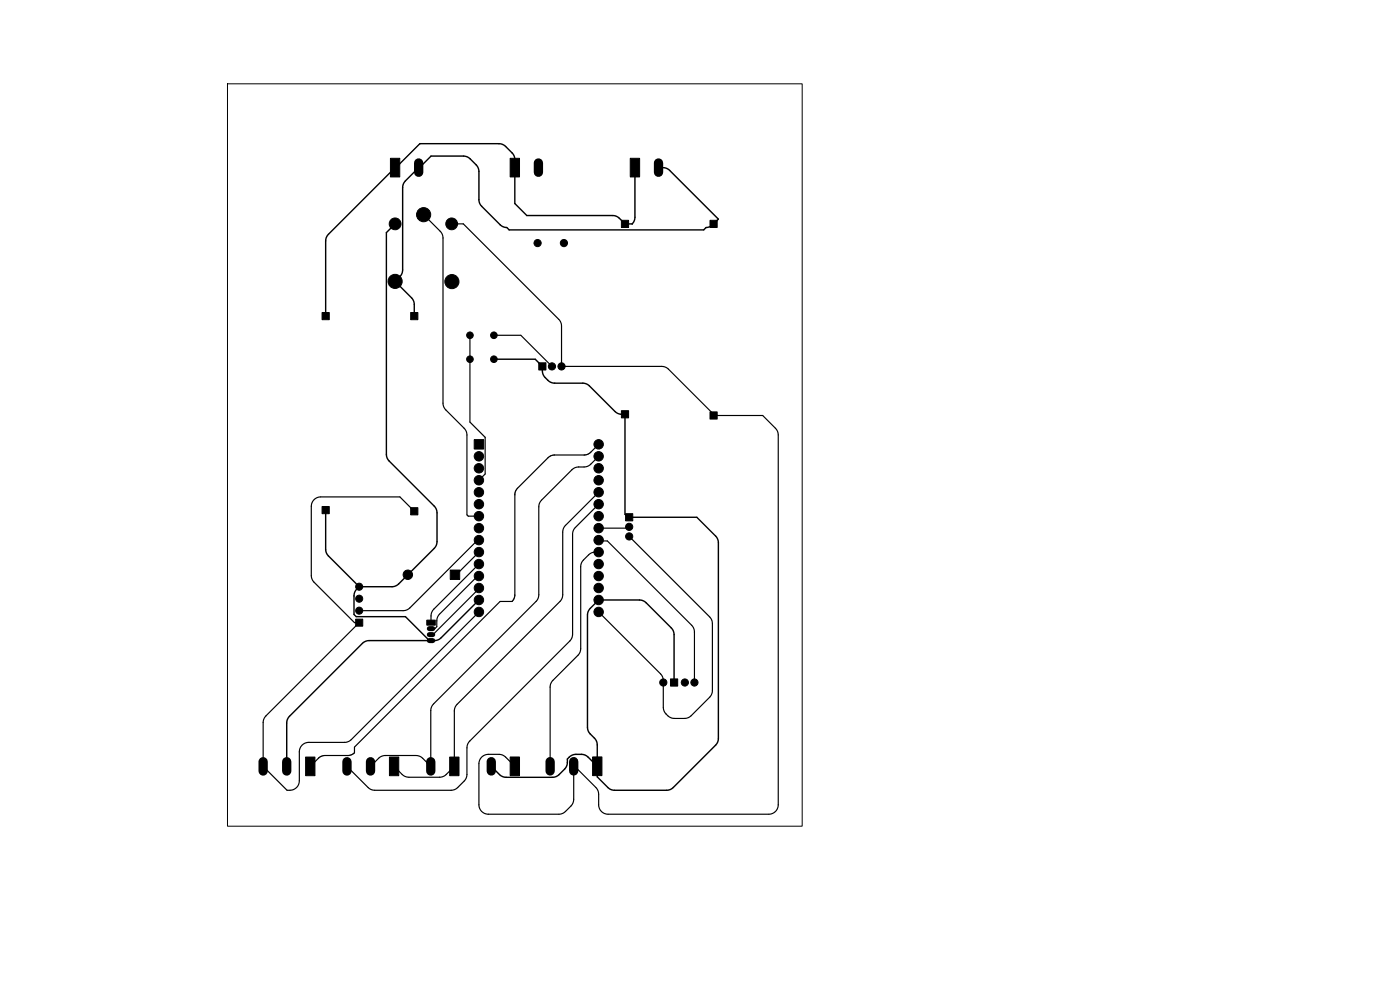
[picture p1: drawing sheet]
<svg xmlns="http://www.w3.org/2000/svg" width="297mm" height="210mm" viewBox="0 0 297 210" stroke-linecap="round" stroke-linejoin="round" font-family="sans-serif">
<g fill="#000" stroke="#000" stroke-width=".21">
<path d="M82.8 33.6h2v3.9h-2zM108.2 33.6h2v3.9h-2zM133.7 33.6h2v3.9h-2zM131.8 46.7h1.5v1.6h-1.5zM150.6 46.7h1.5v1.6h-1.5zM68.3 66.3h1.5v1.5h-1.5zM87.1 66.3h1.5v1.5h-1.5zM114.3 77h1.5v1.5h-1.5zM100.6 93.3h2v2h-2zM131.8 87.1h1.5v1.5h-1.5zM150.6 87.4h1.5v1.5h-1.5zM68.3 107.4h1.5v1.6h-1.5z"/>
<path d="M87.1 107.7h1.5v1.5h-1.5zM132.7 109h1.5v1.5h-1.5zM75.4 131.3h1.6v1.5h-1.6zM90.5 131.5h1.8v1.1h-1.8zM95.5 120.9h2v2h-2zM142.2 144h1.6v1.5h-1.6zM64.8 160.6h2v4h-2zM82.6 160.6h2v4h-2zM95.4 160.6h2v4h-2zM108.2 160.6h2v3.9h-2zM125.7 160.6h2v3.9h-2z"/>
<circle cx="83.8" cy="59.7" r="1.5"/>
<circle cx="83.8" cy="47.5" r="1.25"/>
<circle cx="89.9" cy="45.5" r="1.5"/>
<circle cx="95.8" cy="47.5" r="1.25"/>
<circle cx="95.9" cy="59.7" r="1.5"/>
<circle cx="114" cy="51.6" r=".76"/>
<circle cx="119.6" cy="51.6" r=".76"/>
<circle cx="99.7" cy="71.1" r=".7"/>
<circle cx="99.7" cy="76.2" r=".7"/>
<circle cx="104.8" cy="71.1" r=".7"/>
<circle cx="104.8" cy="76.2" r=".7"/>
<circle cx="117.1" cy="77.7" r=".76"/>
<circle cx="119.1" cy="77.7" r=".76"/>
<circle cx="101.6" cy="96.8" r="1"/>
<circle cx="101.6" cy="99.3" r="1"/>
<circle cx="127" cy="96.8" r="1"/>
<circle cx="127" cy="94.3" r="1"/>
<circle cx="127" cy="99.3" r="1"/>
<circle cx="101.6" cy="117.1" r="1"/>
<circle cx="101.6" cy="101.9" r="1"/>
<circle cx="101.6" cy="109.5" r="1"/>
<circle cx="101.6" cy="112" r="1"/>
<circle cx="101.6" cy="119.7" r="1"/>
<circle cx="101.6" cy="114.6" r="1"/>
<circle cx="101.6" cy="107" r="1"/>
<circle cx="101.6" cy="104.4" r="1"/>
<circle cx="127" cy="107" r="1"/>
<circle cx="127" cy="119.7" r="1"/>
<circle cx="127" cy="104.4" r="1"/>
<circle cx="127" cy="101.9" r="1"/>
<circle cx="127" cy="117.1" r="1"/>
<circle cx="127" cy="112" r="1"/>
<circle cx="127" cy="114.6" r="1"/>
<circle cx="127" cy="109.5" r="1"/>
<circle cx="133.5" cy="113.8" r=".76"/>
<circle cx="133.5" cy="111.8" r=".76"/>
<circle cx="76.2" cy="124.5" r=".75"/>
<circle cx="76.2" cy="127" r=".75"/>
<circle cx="76.2" cy="129.5" r=".75"/>
<circle cx="86.5" cy="121.9" r="1"/>
<circle cx="101.6" cy="122.2" r="1"/>
<circle cx="101.6" cy="124.7" r="1"/>
<circle cx="101.6" cy="127.3" r="1"/>
<circle cx="101.6" cy="129.8" r="1"/>
<circle cx="127" cy="122.2" r="1"/>
<circle cx="127" cy="127.3" r="1"/>
<circle cx="127" cy="124.7" r="1"/>
<circle cx="127" cy="129.8" r="1"/>
<circle cx="140.7" cy="144.8" r=".76"/>
<circle cx="145.3" cy="144.8" r=".76"/>
<circle cx="147.3" cy="144.8" r=".76"/>
</g>
<path d="M88.8 34.6v2M114.2 34.6v2M139.7 34.6v2M55.8 161.6v2M60.8 161.6v2M73.6 161.6v2M78.6 161.6v2M91.4 161.6v2M104.2 161.6v2M116.7 161.6v1.9M121.7 161.6v1.9" fill="none" stroke="#000" stroke-width="2"/>
<path d="M91.1 133.4h.7M91.1 134.6h.7M91.1 135.9h.7" fill="none" stroke="#000" stroke-width="1.1"/>
<g fill="none" stroke="#000" stroke-width=".3">
<path d="M83.8 35.6l-14.1 14.1-.4 .6-.2 .8v16M84 36.6v-1l5.1-5.1 17.3 .1 .9 .5 1.3 1.3 .5 .7 .1 .7v9.4l2.6 2.5h18.5l1 .5 1.3 1.3h1.5M89 35.6h-.2l-2.9 2.9-.5 1v18l-.3 .8-1.3 1.4 3.8 3.9 .3 .8v2.7M134.7 35.6v10.5l-.2 .8-.4 .6M139.7 35.6h1.2l1.1 .4 10.4 10.5-1.4 1.4-1.2 .4-.5 .5h-41.3l-.5-.5-.6-.1-.7-.4-4.4-4.5-.2-.8v-6.5l-.4-.8-1.8-1.8-1.1-.3h-6.9l-3.4 3.4M83.8 47.5l-1.8 1.8v47.2l.1 .6 .5 .7 9.9 10 .2 1v6.4l-.6 1.1-8 7.9-.9 .3h-7M134.1 47.5h.1M104.8 76.2h8.7l1.6 1.5a3 3 0 0 0 1.5 3.3l1.1 .3h5.9l.9 .2 .5 .4 5.6 5.5 .7 .4 1.3 .1v21.2l.9 .9M69.1 108.2v8.3l.1 .7 .5 .7 6.5 6.6M133.5 109.7h14.3l4 4 .5 .7 .1 .7v41.8l-.6 1.2-9 9-.7 .4-.7 .1h-11l-1.1-.3-2.6-2.5v-7.2l-.4-.8-1.4-1.6-.3-.8v-23.9l.1-.6 .4-.7 1.9-1.9h8.7l.8 .2 .5 .3 5.4 5.4 .5 .7 .1 .7v10.2M76.2 124.5l-.8 .8-.3 .8v4.2l.5 .5h10.4l5.1 5.1M101.6 127.3l-8 8-.7 .5-.7 .1h-13.9l-1.2 .4-16 16-.3 1.1v9.2"/>
<path d="M126.7 162.6l-2.3-2.3-.8-.3h-1.4l-1 .3-.8 .7-.1 1.3-.4 .7-1.5 1.5-1.1 .4h-10.2l-1-.5-1.9-1.8"/>
</g>
<g fill="none" stroke="#000" stroke-width=".25">
<path d="M89.9 45.5l3.7 3.8 .4 1v35.7l.6 .9 3.9 4 .4 .7 .2 .7v16.9l.2 .3h2.3M95.8 47.5h2.5l20.4 20.5 .4 1v8.7l21.9 .1 .8 .5 9.6 9.6v.2h10.4l3.1 3.2 .2 1v78.4a2 2 0 0 1-2 2h-34.1a2 2 0 0 1-2-2v-2.4l-.4-1-4.7-4.7h-.2l-.1 7.5-.4 .8-1.7 1.6-.9 .2h-15a2 2 0 0 1-2-2v-8.7a2 2 0 0 1 2-2h2.3l.8 .2 2.5 2.4M99.7 71.1v18.4l3.2 3.3v7.7l-1.3 1.4M104.8 71.1h5.7l6.6 6.6M127 96.8l-2.1 2-.9 .3h-1.7l-.8 .4-6.6 6.6-.4 .6-.2 .8v18.7l-.2 .8-.4 .6-22 22.1-.3 1v11.9l-2.1-2-1-.3h-7l-.8 .4-1.9 1.9M127 94.3l-1.8 1.7-.9 .5h-6.8l-.7 .2-7.4 7.4-.2 .9v21.3l-.5 1.2-2.6 .1-30.9 30.9-.1 1.3-1.2 .5-5.6 .1-.7 .4-1.8 1.8M87.9 108.5l-3.1-3.1h-16.8a2 2 0 0 0-2 2v14.7l.2 .7 .4 .7 8.6 8.6h1l-19.8 19.8-.4 .6-.2 .8v9.3l5.1 5a2.11 2.11 0 0 0 2.6-2v-6.1a2 2 0 0 1 2-2h7.7l1.1-.4 27.3-27.3M101.6 119.7l-9.7 9.6-.4 1.1-.1 1.7M101.6 114.6h-.3l-14.8 14.7-1 .2h-9.3M101.6 117.1l-4.8 4.8h-.3M127 104.4l-7 7-.5 .9-.1 13.9-.3 1.1-22.1 22.1-.4 .6-.2 .8v11.8l-1.9 1.9-1.2 .4-7.1-.1-.8-.4-1.8-1.8M127 114.8h1.8l18.1 18.1 .4 1.2v10.7"/>
<path d="M127 107l-5 5-.5 1v21.6l-.2 .8-.4 .6-21.4 21.3-.4 .8v.5l-.1 6-.5 1.1-1.6 1.5-1.1 .4h-16.6l-1-.4-4.6-4.6M127 117.1l-1.1 .1-.8 .3-1.4 1.4-.5 1-.1 18.3-.4 .7-5.4 5.4-.5 .9-.1 17.4M127.3 111.8l-.3 .2h6.2l.3-.2M133.5 113.8l17 17.1 .6 .9v14.7l-.2 .8-.4 .6-4.1 4.1-1 .4h-2.3a2.61 2.61 0 0 1-2.4-2.4v-5.8l-.4-1-13.3-13.4M101.6 122.2h-.3l-8.1 8.2-.5 1v1.5l-.4 .5h-.9M101.6 124.7l-9.7 9.9h-.5"/>
</g>
<path d="M48.3 17.8h121.9v157.5h-121.9z" fill="none" stroke="#000" stroke-width=".21"/>
</svg>
